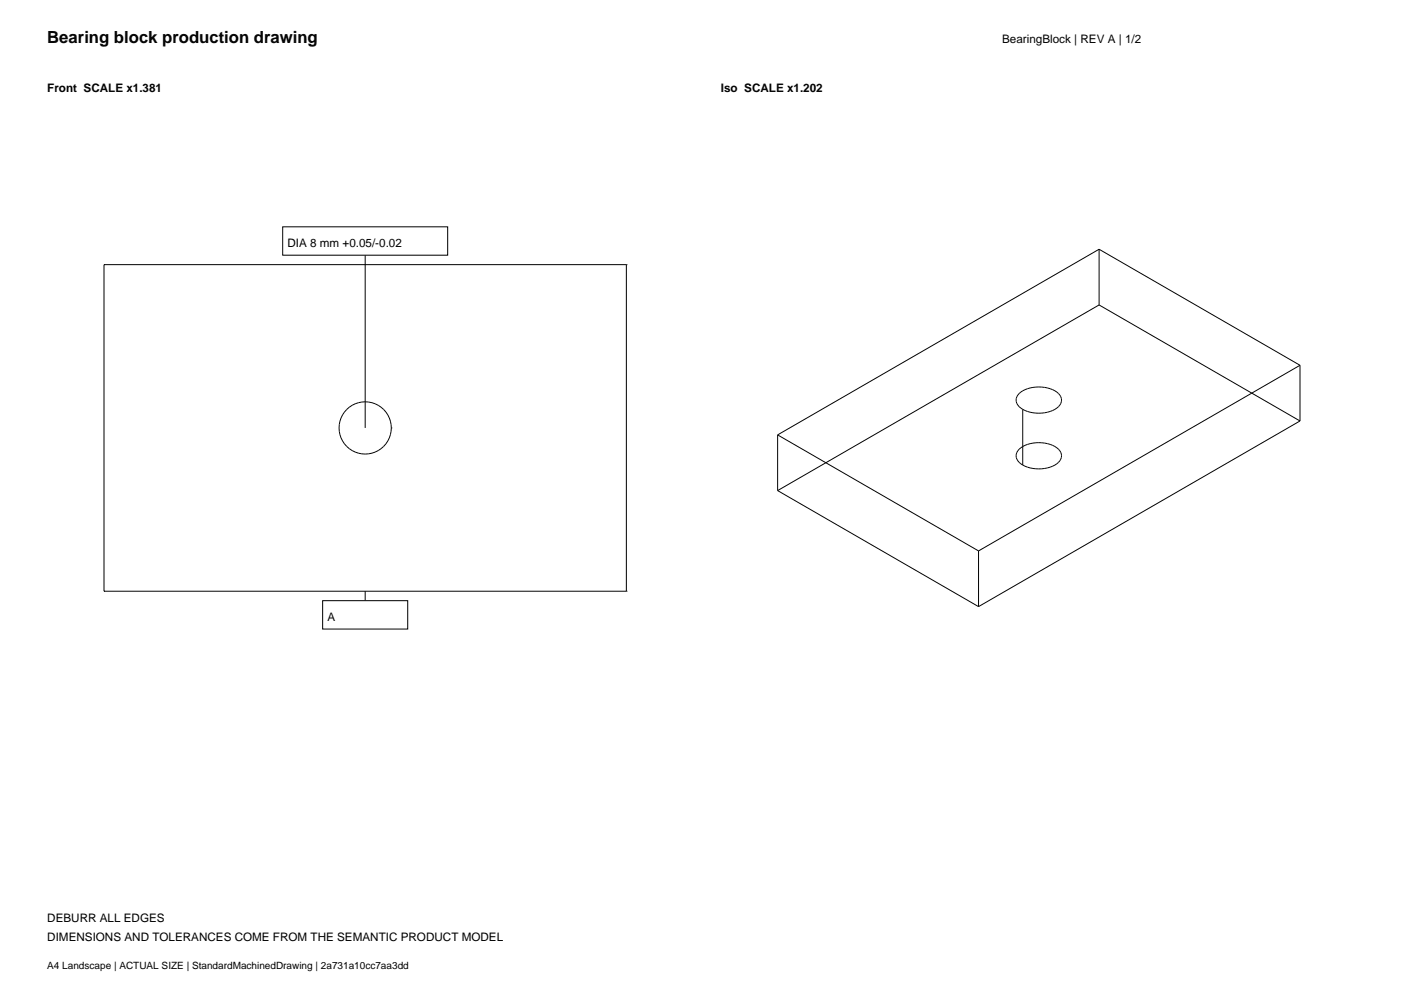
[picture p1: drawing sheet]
<svg xmlns="http://www.w3.org/2000/svg" width="297mm" height="210mm" viewBox="0 0 297 210" stroke-linecap="round" stroke-linejoin="round" font-family="sans-serif">
<defs><g id="words">
<text font-size="3.5" x="10" y="9">Bearing block production drawing</text>
<g font-size="2.5">
<text x="212" y="9">BearingBlock | REV A | 1/2</text>
<text x="10" y="19.5">Front SCALE x1.381</text>
<text x="152.5" y="19.5">Iso SCALE x1.202</text>
<text x="60.8" y="52.2">DIA 8 mm +0.05/-0.02</text>
<text x="69.2" y="131.2">A</text>
<text x="10" y="195">DEBURR ALL EDGES</text>
<text x="10" y="199">DIMENSIONS AND TOLERANCES COME FROM THE SEMANTIC PRODUCT MODEL</text>
</g>
<text font-size="2.1" x="10" y="205">A4 Landscape | ACTUAL SIZE | StandardMachinedDrawing | 2a731a10cc7aa3dd</text>
</g></defs>
<g fill="none" stroke="#000" stroke-width=".21">
<path d="M22 56h.1M22 56h110.5M22 56v69M77.2 54v36.5M132.5 56h.1M132.5 56v69M232.5 52.7l-68 39.3M232.5 52.7l42.5 24.5M232.5 52.7v11.8M232.5 64.5l-68 39.3M232.5 64.5l42.5 24.5M275 77.2l-68 39.3"/>
<path d="M275 77.2v11.8M82.8 90.5h.1M164.5 92l42.5 24.5M164.5 92v11.8M215.6 83.2a6.9 6.9 0 0 1 8.3 0 1.99 1.99 0 0 1-.8 3.4 7.1 7.1 0 0 1-7.5-.6 1.82 1.82 0 0 1 0-2.8zM215.6 95a6.9 6.9 0 0 1 8.3 0 1.99 1.99 0 0 1-.8 3.4 7.1 7.1 0 0 1-7.5-.6 1.82 1.82 0 0 1 0-2.8zM216.4 86.6v11.8M275 89l-68 39.3M164.5 103.8l42.5 24.5M207 116.5v11.8M22 125h.1M22 125h110.5"/>
<path d="M132.5 125h.1"/>
<circle cx="77.3" cy="90.5" r="5.5"/>
</g>
<path d="M59.8 48h34.9v6h-34.9z" fill="#fff" stroke="#000" stroke-width=".21"/>
<path d="M77.2 125v2" fill="none" stroke="#000" stroke-width=".21"/>
<path d="M68.3 127h18v6h-18z" fill="#fff" stroke="#000" stroke-width=".21"/>
<use href="#words"/>
</svg>
